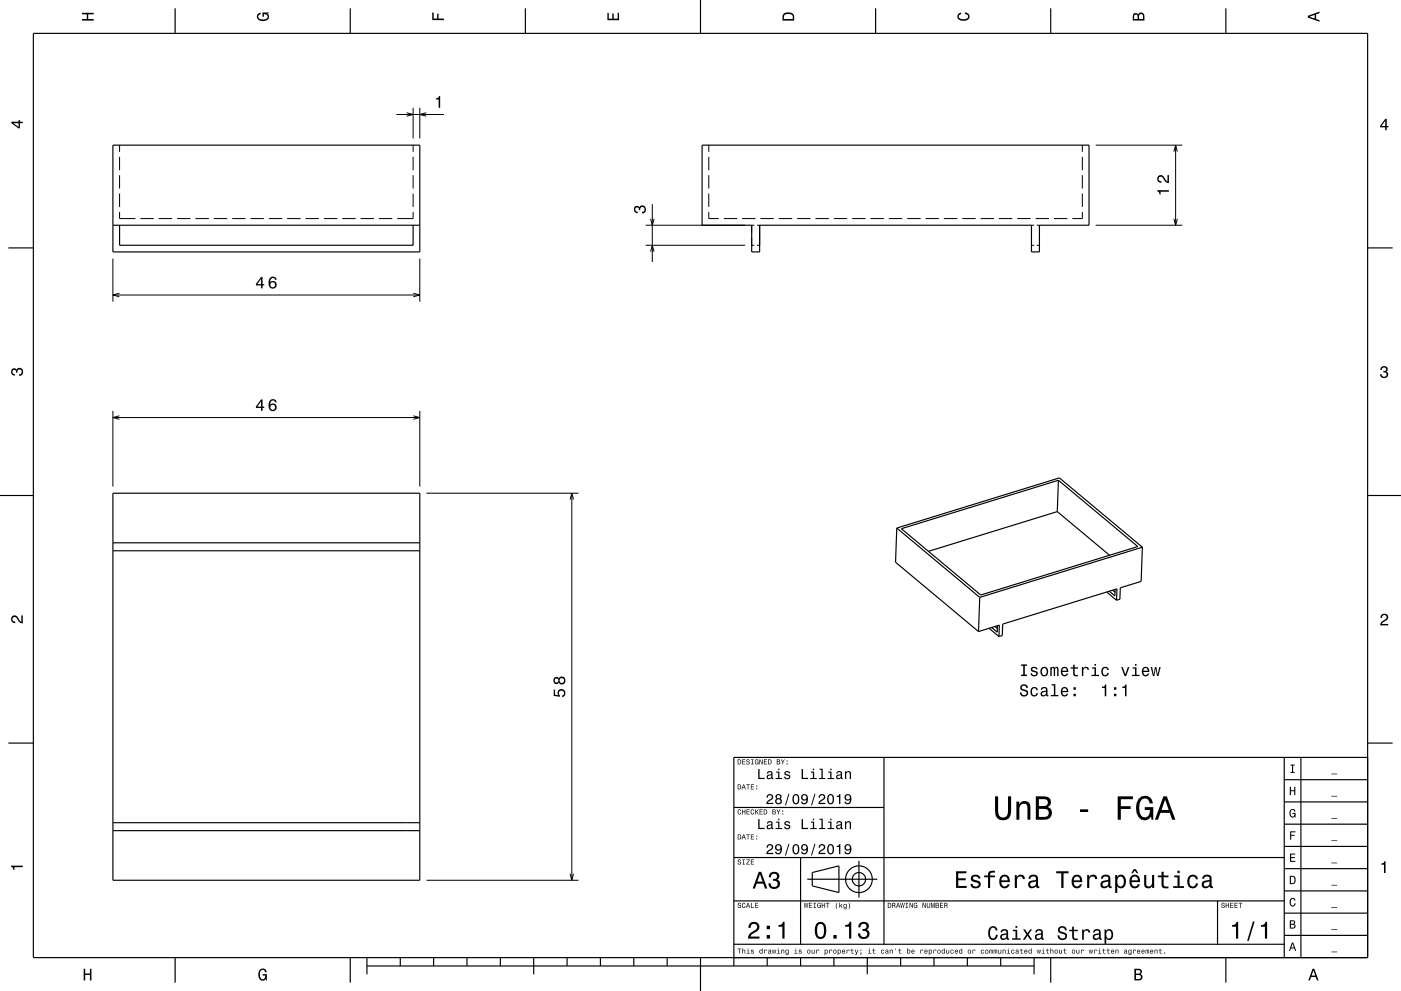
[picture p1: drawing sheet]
<svg xmlns="http://www.w3.org/2000/svg" width="420mm" height="297mm" viewBox="0 0 420 297" stroke-linecap="round" stroke-linejoin="round" font-family="sans-serif">
<g fill="none" stroke="#000" stroke-width=".3">
<path d="M118.9 34.3h14.2M121.9 33.8l1.9 .5-1.9 .5M123.8 32.3v9.2M125.8 32.3v9.2M127.8 33.8l-2 .5 2 .5M35.8 43.5v2M35.8 47v4M35.8 52.5v4M35.8 58v4M123.8 43.5v2M123.8 47v4M123.8 52.5v4"/>
<path d="M123.8 58v4M212.5 43.5v2M212.5 47v4M212.5 52.5v4M212.5 58v4M324.5 43.5v2M324.5 47v4M324.5 52.5v4M324.5 58v4M328.5 43.5h25.9M351.9 45.4l.5-1.9 .6 1.9M352.4 43.5v24"/>
<path d="M33.8 77.5v12.9M35.8 63.5v2h4.8M42.1 65.5h4M47.6 65.5h4M53.1 65.5h4M58.6 65.5h4M64.1 65.5h4M69.6 65.5h4M75.1 65.5h4M80.6 65.5h4M86.1 65.5h4M91.6 65.5h4"/>
<path d="M97.1 65.5h4M102.6 65.5h4M108.1 65.5h4M113.6 65.5h4M123.8 63.5v2h-4.7M125.8 77.5v12.9M193.6 67.5h29.7M193.6 73.5h29.7M195 75.4l.6-1.9 .5 1.9M195 65.6l.6 1.9 .5-1.9M195.6 61.2v17.3M212.5 63.5v2h3"/>
<path d="M217 65.5h4M222.5 65.5h4M225.3 71.3v2.2h.8M226.1 67.5h-.8v2.3M226.9 67.5h.8M226.9 73.5h.8M228 65.5h4M233.5 65.5h4M239 65.5h4M244.5 65.5h4M250 65.5h4M255.5 65.5h4"/>
<path d="M261 65.5h4M266.5 65.5h4M272 65.5h4M277.5 65.5h4M283 65.5h4M288.5 65.5h4M294 65.5h4M299.5 65.5h4M305 65.5h4M309.2 67.5h.8M309.2 73.5h.8M310.5 65.5h4"/>
<path d="M310.8 67.5h.8M310.8 73.5h.8M316 65.5h4M324.5 63.5v2h-3M328.5 67.5h25.9M351.9 65.6l.5 1.9 .6-1.9M33.8 88.4h92M35.8 87.9l-2 .5 2 .5M123.9 87.9l1.9 .5-1.9 .5M33.8 123.1v22.7M33.8 125.1h92M35.8 124.6l-2 .5 2 .6"/>
<path d="M123.9 124.6l1.9 .5-1.9 .6M125.8 123.1v22.7M127.9 147.8h45.5M170.9 149.7l.5-1.9 .5 1.9M171.4 147.8v116M127.9 263.8h45.5M170.9 261.9l.5 1.9 .5-1.9"/>
</g>
<g fill="none" stroke="#000" stroke-width=".35">
<path d="M10 10h400v277h-400zM52.5 2.5v7.5M105 2.5v7.5M157.5 2.5v7.5M210 0v10M262.5 2.5v7.5M315 2.5v7.5M367.5 2.5v7.5M33.8 43.5h92v32h-92zM210.5 43.5h116v24h-14.9v8h-2.4v-8h-81.5v8h-2.4v-8h-14.8zM2.5 74.3h7.5M33.8 67.5h92"/>
<path d="M35.8 67.5v6h88v-6M410 74.3h7.5M0 148.5h10M33.8 147.8h92v116h-92zM268.8 158.3l48.8-15.1 24.9 20.8M268.8 158.3l24.9 20.7M268.8 158.3l-.3 10.2 24.8 20.8M270.2 158.5l47.1-14.6 23.8 19.9-47.1 14.5zM317 153.3l-38.7 11.9M317 153.3l15.6 13.1M317.3 143.9l-.3 9.4M410 148.5h10"/>
<path d="M33.8 165.1h92M33.8 162.7h92M293.7 179l-.4 10.3M331.8 177.4l2.9 2.5M333.5 176.9l.8 .6M334.3 176.6l-.1 2-1.7-1.4M334.7 179.9l.2-3.4-34.3 10.5-.1 3.5-1 .3M342.5 164l-.4 10.2-6.2 2-.2 3.4-1 .3M342.5 164l-48.8 15M293.3 189.3l6.3-2-.1 3.5M296.5 188.3l3 2.5M298.3 187.8l.7 .5"/>
<path d="M299 187.5v2l-1.7-1.4M2.5 222.7h7.5M265 227v56M385 233.7h25M385 227v60M390 227v60M410 222.7h7.5M410 227h-190v62.5M33.8 248.9h92M33.8 246.6h92M220 257h165M220 242h45"/>
<path d="M240 257v26M257.5 258v11M385 253.7h25M385 247h25M385 240.3h25M220 270h165M242 263.5h21M243.5 261.5l8-2v8l-8-2zM365 270v13M385 273.7h25M385 267h25M385 260.3h25"/>
<path d="M52.5 287v7.5M105 287v7.5M110 289.5h200M110 287v5M120 287v2.5M130 287v2.5M140 287v2.5M150 287v2.5M160 287v5M170 287v2.5M180 287v2.5M190 287v2.5"/>
<path d="M200 287v2.5M210 287v10M220 283h165M230 287v2.5M240 287v2.5M250 287v2.5M260 287v5M270 287v2.5M280 287v2.5M290 287v2.5M300 287v2.5M310 287v5"/>
<path d="M315 287v7.5M367.5 287v7.5M385 280.3h25"/>
<circle cx="257.5" cy="263.5" r="2"/>
<circle cx="257.5" cy="263.5" r="4"/>
</g>
<g fill="#000">
<path d="M24.6 3.8h3.5v.5h-1.7v1.4h1.7v.5h-3.5v-.5h1.4v-1.4h-1.4z" fill-rule="evenodd"/>
<path d="M77.3 4.2l.8-.4v.5l-.3 .1a.68 .68 0 0 0-.4 .6 .68 .68 0 0 0 .4 .6 1.68 1.68 0 0 0 2.4-.6 .93 .93 0 0 0-1.1-.8v.8h-.4v-1.3h1.9v.3l-.5 .1 .4 .4a1.19 1.19 0 0 1-.9 1.7 1.9 1.9 0 0 1-2.6-1.3z" fill-rule="evenodd"/>
<path d="M129.6 3.8h.4v1.8h1.1v-1.5h.4v1.5h1.6v.4h-3.5z" fill-rule="evenodd"/>
<path d="M182.1 3.9h.4v1.7h1.1v-1.6h.4v1.6h1.2v-1.8h.4v2.3h-3.5z" fill-rule="evenodd"/>
<path d="M235 4a2.21 2.21 0 0 0-.4 2.2h3.5v-1.2a1.92 1.92 0 0 0-3.1-1zM235.3 4.4l.4-.2a1.45 1.45 0 0 1 2 .8v.7h-2.7l.1-1z" fill-rule="evenodd"/>
<path d="M287.3 4.2l.8-.4v.4l-.3 .1a.66 .66 0 0 0-.4 .6 .66 .66 0 0 0 .4 .6 1.69 1.69 0 0 0 2.5-.5 .9 .9 0 0 0-1-.8v-.5a1.24 1.24 0 0 1 1.4 1.1 1.24 1.24 0 0 1-1.1 1.4 1.93 1.93 0 0 1-2.6-1.2z" fill-rule="evenodd"/>
<path d="M339.8 4.2l-.2 2h3.5v-1.4a.98 .98 0 0 0-.7-1 .98 .98 0 0 0-1.2 .6 .84 .84 0 0 0-1.4-.2zM340.1 4.5l.4-.1 .4 .1 .1 1.2h-1zM341.6 4.4l.4-.2a.58 .58 0 0 1 .7 .7v.8h-1.2z" fill-rule="evenodd"/>
<path d="M392.1 4.7v.6l3.5 1.2v-.4l-1-.4v-1.4l1-.4v-.4zM392.6 5l1.5-.5v1z" fill-rule="evenodd"/>
<path d="M3.4 36.5v.4l2.1 1.6h.5v-1.6h.8v-.4h-.8v-.5h-.4v.5zM4 36.9h1.6v1.1z" fill-rule="evenodd"/>
<path d="M130.7 29.5a.77 .77 0 0 0 .9-.7h.4v3.5h-.5v-2.5h-.8z" fill-rule="evenodd"/>
<path d="M415.3 35.6l-1.6 2.1v.5h1.6v.8h.4v-.8h.5v-.4h-.5v-2.2zM415.3 36.2v1.6h-1.1z" fill-rule="evenodd"/>
<path d="M346.9 57v.3a.77 .77 0 0 1 .7 1h.3v-.8h2.5v-.5zM347.2 52.8a1.2 1.2 0 0 0-.2 1.3 1.2 1.2 0 0 0 1.2 .7v-.5a.71 .71 0 0 1-.9-.5 .71 .71 0 0 1 .5-.8 .71 .71 0 0 1 .9 .5l.2 .3a1.63 1.63 0 0 0 1.5 1.1v-2.4h-.4v1.9l-.4-.3-.8-1.2a1.1 1.1 0 0 0-1.6-.1z" fill-rule="evenodd"/>
<path d="M190.3 62a.86 .86 0 0 1 1.4 .1 1.12 1.12 0 0 1 1.5-.4 1.12 1.12 0 0 1 .4 1.6l-.6 .6-.5 .1v-.5a.72 .72 0 0 0 .8-.6 .72 .72 0 0 0-.8-.8 .72 .72 0 0 0-.6 .9h-.4a.62 .62 0 0 0-.4-.8 .62 .62 0 0 0-.8 .5 .62 .62 0 0 0 .6 .7l.3 .1v.4a1.17 1.17 0 0 1-1.1-.7 1.17 1.17 0 0 1 .2-1.2z" fill-rule="evenodd"/>
<path d="M78.3 83l-1.6 2.1v.4h1.6v.9h.4v-.9h.5v-.4h-.5v-2.1zM78.3 83.6v1.5h-1.2zM81 83.2a2.4 2.4 0 0 0 .2 3.2 1.16 1.16 0 0 0 1.5-.3 1.16 1.16 0 0 0-.1-1.6 1.16 1.16 0 0 0-1.6 .1 1.02 1.02 0 0 1 .8-1.3l.5 .1 .2 .5h.4a1.12 1.12 0 0 0-.7-1 1.12 1.12 0 0 0-1.2 .3zM81 85.4a.75 .75 0 0 1 1.5 0 .75 .75 0 0 1-1.5 0z" fill-rule="evenodd"/>
<path d="M3.6 110.6a.86 .86 0 0 1 1.4 .2 1.12 1.12 0 0 1 1.5-.4 1.12 1.12 0 0 1 .3 1.6l-.5 .6-.6 .1v-.5a.72 .72 0 0 0 .9-.6 .72 .72 0 0 0-.8-.8 .72 .72 0 0 0-.6 .9h-.4a.62 .62 0 0 0-.4-.8 .62 .62 0 0 0-.8 .5 .62 .62 0 0 0 .5 .7h.4l-.1 .5a1.17 1.17 0 0 1-1-.7 1.17 1.17 0 0 1 .2-1.3z" fill-rule="evenodd"/>
<path d="M414.1 110a1.01 1.01 0 0 1 1.5-.2 1.01 1.01 0 0 1 0 1.6 1.12 1.12 0 0 1 .4 1.5 1.12 1.12 0 0 1-1.6 .3l-.6-.5-.1-.6h.5a.72 .72 0 0 0 .7 .9 .72 .72 0 0 0 .7-.8 .72 .72 0 0 0-.9-.6v-.4a.62 .62 0 0 0 .8-.4 .62 .62 0 0 0-.5-.8 .62 .62 0 0 0-.7 .5v.4h-.5z" fill-rule="evenodd"/>
<path d="M78.3 119.7l-1.6 2.1v.5h1.6v.8h.4v-.8h.5v-.4h-.5v-2.2zM78.3 120.3v1.6h-1.2zM81 119.9a2.4 2.4 0 0 0 .2 3.2 1.16 1.16 0 0 0 1.5-.3 1.16 1.16 0 0 0-.1-1.5 1.16 1.16 0 0 0-1.6 0 1.02 1.02 0 0 1 .8-1.3l.5 .2 .2 .4h.4a1.12 1.12 0 0 0-.7-.9 1.12 1.12 0 0 0-1.2 .2zM81 122.1a.75 .75 0 0 1 1.5 0 .75 .75 0 0 1-1.5 0z" fill-rule="evenodd"/>
<path d="M3.6 184.7a1.22 1.22 0 0 1 2 .8l.8 .8v-1.9h.4v2.4a2.76 2.76 0 0 1-2-1.8 .69 .69 0 0 0-1.1 .5 .69 .69 0 0 0 .9 .8v.4a1.19 1.19 0 0 1-1.2-.6 1.19 1.19 0 0 1 .2-1.4z" fill-rule="evenodd"/>
<path d="M414.2 184.2a1.18 1.18 0 0 1 1.9 .3 1.18 1.18 0 0 1-1 1.7l-.8 .8h1.9v.4h-2.4a2.76 2.76 0 0 1 1.8-2 .69 .69 0 0 0-.5-1.1 .69 .69 0 0 0-.8 .9h-.4z" fill-rule="evenodd"/>
<path d="M166 206.7v1.9l1.9 .2v-.4a.8 .8 0 0 1-.3-1.2 .8 .8 0 0 1 1.3 .1 .8 .8 0 0 1-.4 1.2v.4a1.21 1.21 0 0 0 1.1-1.5 1.21 1.21 0 0 0-1.7-.8 1.21 1.21 0 0 0-.5 1.8l-1-.2v-1.5zM166.2 203.2a1 1 0 0 0-.2 1.4 1 1 0 0 0 1.5 0 1.09 1.09 0 0 0 1.7 .2 1.09 1.09 0 0 0 0-1.7 1.09 1.09 0 0 0-1.7 .2l-.7-.4zM167.7 204a.75 .75 0 0 1 1.5 0 .75 .75 0 0 1-1.5 0zM166.3 204a.6 .6 0 0 1 1.2 0 .6 .6 0 0 1-1.2 0z" fill-rule="evenodd"/>
<path d="M306.1 205.4a1.09 1.09 0 0 0-.1 1.3 1.09 1.09 0 0 0 1.2 .5 .64 .64 0 0 1 .5 .9 .64 .64 0 0 1-1 .2l-.5-.8h-.5a1.21 1.21 0 0 0 1.5 1.3 1.21 1.21 0 0 0 .8-1.8l-.8-.3a.72 .72 0 0 1-.9-.7 .7 .7 0 0 1 .8-.5 .7 .7 0 0 1 .6 .7h.5a1.19 1.19 0 0 0-.8-1.1 1.19 1.19 0 0 0-1.3 .3zM309.2 206.2a1.45 1.45 0 0 0-.2 1.7 1.45 1.45 0 0 0 1.5 .8l.6-.6v-.4h-.4l-.4 .6a1.01 1.01 0 0 1-.9-1 1.01 1.01 0 0 1 .9-1l.4 .6h.4a1.09 1.09 0 0 0-.7-1 1.09 1.09 0 0 0-1.2 .3zM312.3 206.1l-.3 .6h.4a.55 .55 0 0 1 .7-.5 .55 .55 0 0 1 .4 .8h-.2a.91 .91 0 0 0-1.3 .6 .91 .91 0 0 0 .7 1.1l.9-.4 .1 .3 .6 .1v-.4h-.3v-1.6a1.02 1.02 0 0 0-.7-.8 1.02 1.02 0 0 0-1 .2zM312.5 207.6l1.1-.3a.77 .77 0 0 1-.2 .9 .77 .77 0 0 1-.9 .1zM315.2 205v.4h.7v2.9h-.9v.4h2.3v-.4h-.9v-3.3zM318.3 206.2a1.46 1.46 0 0 0-.2 1.7 1.46 1.46 0 0 0 1.4 .8l.7-.8h-.4l-.6 .5a.76 .76 0 0 1-.7-1h1.8a1.17 1.17 0 0 0-.5-1.3 1.17 1.17 0 0 0-1.5 .1zM318.7 206.5l.2-.2a.66 .66 0 0 1 .7 .1 .66 .66 0 0 1 .2 .7h-1.3zM321.8 207.9v.8h.7v-.8zM321.8 206v.7h.7v-.7z" fill-rule="evenodd"/>
<path d="M306.1 199.1v.4h.7v2.7h-.7v.4h1.8v-.4h-.7v-2.7h.7v-.4zM309.3 200l-.2 .3a.96 .96 0 0 0 1.2 1.2l.3 .1a.6 .6 0 0 1-.5 .8 .6 .6 0 0 1-.7-.6h-.4a1.03 1.03 0 0 0 1.2 .9 1.03 1.03 0 0 0 .7-1.4l-1.3-.5a.54 .54 0 0 1 .4-.7 .54 .54 0 0 1 .6 .5h.4a1.09 1.09 0 0 0-1.7-.6zM312.2 200.2a1.45 1.45 0 0 0-.2 1.7 1.45 1.45 0 0 0 1.6 .7 1.45 1.45 0 0 0 .6-1.8 1.45 1.45 0 0 0-1.6-.9zM312.5 200.5a.67 .67 0 0 1 .7-.3 .67 .67 0 0 1 .5 .6 .93 .93 0 0 1 0 1.1 .93 .93 0 0 1-.9 .4 1.37 1.37 0 0 1-.3-1.8zM314.9 199.9v2.7h.4v-1.8l.2-.6h.3l.1 .3v2.1h.4v-2.1l.4-.3 .2 .5v1.9h.4v-1.9a.69 .69 0 0 0-.5-.9l-.5 .4-.5-.4-.5 .4v-.3zM318.3 200.2a1.46 1.46 0 0 0-.2 1.6 1.46 1.46 0 0 0 1.4 .8l.7-.8h-.4l-.6 .5a.76 .76 0 0 1-.7-.9h1.8a1.17 1.17 0 0 0-.5-1.4 1.17 1.17 0 0 0-1.5 .2zM318.7 200.4l.2-.1a.67 .67 0 0 1 .7 .1 .67 .67 0 0 1 .2 .6h-1.3zM321.7 199.2v.8h-.7v.4h.7l.1 1.8a1.05 1.05 0 0 0 1.4 .5v-.4a.68 .68 0 0 1-1-.3v-1.6h1v-.4h-1v-.8zM324.3 199.9v2.7h.5v-1.5a.66 .66 0 0 1 .3-.8 .66 .66 0 0 1 .9 .2v.3h.4a.89 .89 0 0 0-.6-1 .89 .89 0 0 0-1.1 .6v-.5zM327.4 200v.4h.7v1.8h-.9v.4h2.3v-.4h-.9v-2.2zM328.1 199v.5h.5v-.5zM330.5 200.2a1.45 1.45 0 0 0-.3 1.7 1.45 1.45 0 0 0 1.5 .7l.6-.5 .1-.4h-.4l-.4 .6a1.01 1.01 0 0 1-1-1 1.01 1.01 0 0 1 1-1l.4 .5h.4a1.09 1.09 0 0 0-.8-1 1.09 1.09 0 0 0-1.1 .4zM336.1 199.9l1 2.7h.5l1-2.7h-.5l-.7 2.2-.8-2.2zM339.6 200v.4h.7v1.8h-1v.4h2.3v-.4h-.9v-2.2zM340.2 199v.5h.5v-.5zM342.6 200.2a1.45 1.45 0 0 0-.2 1.6 1.45 1.45 0 0 0 1.4 .8l.7-.8h-.4l-.6 .5a.76 .76 0 0 1-.7-.9h1.7a1.17 1.17 0 0 0-.4-1.4 1.17 1.17 0 0 0-1.5 .2zM343 200.4l.2-.1a.67 .67 0 0 1 .7 .1 .67 .67 0 0 1 .2 .6h-1.3zM345 199.9l.6 2.7h.5l.4-2.3 .4 2.3h.4l.7-2.7h-.5l-.4 2.3-.4-2.3h-.5l-.4 2.3-.4-2.3z" fill-rule="evenodd"/>
<path d="M330.4 205.8v.4h.8v2.5h.4v-3.6h-.3a.77 .77 0 0 1-.9 .7zM334 207.9v.8h.7v-.8zM334 206v.7h.7v-.7zM336.4 205.8v.4h.9v2.5h.4v-3.6h-.3a.77 .77 0 0 1-1 .7z" fill-rule="evenodd"/>
<path d="M221.1 227.6v1.5h.5a.77 .77 0 0 0 .6-.8 .77 .77 0 0 0-.6-.7zM221.4 227.8a.58 .58 0 0 1 .6 .5 .58 .58 0 0 1-.6 .6zM222.5 227.6v1.5h.9v-.2h-.7v-.5h.7v-.2h-.7v-.4h.7v-.2zM223.9 227.7a.6 .6 0 0 0 0 .6 .6 .6 0 0 0 .7 .3 .33 .33 0 0 1-.3 .4 .33 .33 0 0 1-.4-.4h-.2a.54 .54 0 0 0 .6 .6 .54 .54 0 0 0 .5-.7 .54 .54 0 0 0-.8-.4 .28 .28 0 0 1 .2-.4 .28 .28 0 0 1 .4 .3h.2l-.1-.2-.2-.2zM225.2 227.6v.2h.3v1.1h-.3v.2h.7v-.2h-.2v-1.1h.2v-.2zM226.4 227.8a.72 .72 0 0 0-.2 .9 .72 .72 0 0 0 1 .3l.2 .1v-.8h-.5v.2h.3l-.2 .4a.52 .52 0 0 1-.6-.6 .52 .52 0 0 1 .7-.4l.3 .1-.3-.4zM227.7 227.6v1.5h.1v-1.2l.6 1.2h.2v-1.5h-.1v1.2l-.6-1.2zM229 227.6v1.5h1v-.2h-.8v-.5h.7v-.2h-.7v-.4h.7v-.2zM230.3 227.6v1.5h.5a.77 .77 0 0 0 .6-.8 .77 .77 0 0 0-.6-.7zM230.5 227.8a.58 .58 0 0 1 .6 .5 .58 .58 0 0 1-.6 .6zM232.9 227.6v1.5h.5a.42 .42 0 0 0 .5-.3 .42 .42 0 0 0-.3-.5l.2-.2-.1-.4zM233.1 227.8h.3a.23 .23 0 0 1 .2 .2 .23 .23 0 0 1-.2 .2h-.3zM233.1 228.4h.3a.26 .26 0 0 1 .3 .2 .26 .26 0 0 1-.3 .3h-.3zM234.1 227.6l.5 .9v.6h.2v-.6l.5-.9h-.3l-.3 .7-.4-.7zM235.8 228.8v.3h.3v-.3zM235.8 227.9v.3h.3v-.3z" fill-rule="evenodd"/>
<path d="M221.1 235.1v1.5h.5a.77 .77 0 0 0 .6-.8 .77 .77 0 0 0-.6-.7zM221.4 235.3a.58 .58 0 0 1 .6 .5 .58 .58 0 0 1-.6 .6zM222.8 235.1l-.5 1.5h.2l.2-.5h.5l.2 .5h.2l-.5-1.5zM223 235.3l.2 .7h-.5zM223.7 235.1v.2h.5v1.3h.2v-1.3h.4v-.2zM225.1 235.1v1.5h1v-.2h-.8v-.5h.7v-.2h-.7v-.4h.7v-.2zM226.7 236.3v.3h.3v-.3zM226.7 235.4v.3h.3v-.3z" fill-rule="evenodd"/>
<path d="M227.3 230.5v3h1.9v-.4h-1.5v-2.6zM230.1 231.3l-.2 .5h.4a.47 .47 0 0 1 .5-.4 .47 .47 0 0 1 .4 .6l-.2 .1a.78 .78 0 0 0-1.1 .4 .78 .78 0 0 0 .6 1l.8-.3 .1 .2 .4 .1-.2-.5v-1.2a.87 .87 0 0 0-.6-.7 .87 .87 0 0 0-.9 .2zM230.3 232.6l.9-.3v.4a.51 .51 0 0 1-.5 .5 .51 .51 0 0 1-.5-.5zM232.7 231.2v.4h.6v1.6h-.8v.3h1.9v-.3h-.7v-2zM233.3 230.4v.4h.4v-.4zM235.3 231.3l-.2 .5 .2 .4 1.2 .4a.52 .52 0 0 1-.5 .7 .52 .52 0 0 1-.6-.5h-.3a.88 .88 0 0 0 1.1 .8 .88 .88 0 0 0 .5-1.3l-1.1-.4a.46 .46 0 0 1 .3-.6 .46 .46 0 0 1 .6 .5h.4a.93 .93 0 0 0-1.6-.5zM240.3 230.5v3h1.9v-.4h-1.5v-2.6zM243.1 231.2v.4h.6v1.6h-.8v.3h2v-.3h-.8v-2zM243.7 230.4v.4h.4v-.4zM245.7 230.4v.3h.6v2.5h-.8v.3h1.9v-.3h-.8v-2.8zM248.3 231.2v.4h.6v1.6h-.8v.3h2v-.3h-.8v-2zM248.9 230.4v.4h.4v-.4zM251 231.3l-.3 .5h.4a.47 .47 0 0 1 .6-.4 .47 .47 0 0 1 .3 .6l-.2 .1a.78 .78 0 0 0-1.1 .4 .78 .78 0 0 0 .6 1l.8-.3 .1 .2 .5 .1v-.3h-.2l-.1-1.4a.87 .87 0 0 0-1.4-.5zM251.1 232.6l.9-.3v.4a.51 .51 0 0 1-.4 .5 .51 .51 0 0 1-.6-.5zM253.3 231.2v2.3h.4v-1.7l.6-.4 .4 .4v1.7h.4v-1.5a.76 .76 0 0 0-.5-.9 .76 .76 0 0 0-.9 .4v-.3z" fill-rule="evenodd"/>
<path d="M386.7 235.8h.3v1h1v-1h.3v2.5h-.3v-1.2h-1v1.2h-.3z" fill-rule="evenodd"/>
<path d="M386.9 229.1h1.2v.3h-.4v1.9h.4v.3h-1.2v-.3h.4v-1.9h-.4z" fill-rule="evenodd"/>
<path d="M399.1 238.5h1.8v.2h-1.8z" fill-rule="evenodd"/>
<path d="M399.1 231.9h1.8v.2h-1.8z" fill-rule="evenodd"/>
<path d="M3.3 259.4h3.5v.5h-2.5v.8h-.3a.77 .77 0 0 0-.7-.9z" fill-rule="evenodd"/>
<path d="M221.3 257.7a.6 .6 0 0 0 0 .6 .6 .6 0 0 0 .7 .3 .33 .33 0 0 1-.3 .4 .33 .33 0 0 1-.4-.4h-.2a.54 .54 0 0 0 .6 .6 .54 .54 0 0 0 .5-.7 .54 .54 0 0 0-.8-.4 .28 .28 0 0 1 .2-.4 .28 .28 0 0 1 .4 .3h.1v-.2l-.2-.2zM222.6 257.6v.2h.3v1.1h-.3v.2h.7v-.2h-.2v-1.1h.2v-.2zM223.8 257.6v.2h.8l-.9 1.3h1.1v-.2h-.8l.8-1.3zM225.1 257.6v1.5h1v-.2h-.8v-.5h.7v-.2h-.7v-.4h.7v-.2z" fill-rule="evenodd"/>
<path d="M221.1 250.1v1.5h.5a.77 .77 0 0 0 .6-.8 .77 .77 0 0 0-.6-.7zM221.4 250.3a.58 .58 0 0 1 .6 .5 .58 .58 0 0 1-.6 .6zM222.8 250.1l-.5 1.5h.2l.2-.5h.5l.2 .5h.2l-.5-1.5zM223 250.3l.2 .7h-.5zM223.7 250.1v.2h.5v1.3h.2v-1.3h.4v-.2zM225.1 250.1v1.5h1v-.2h-.8v-.5h.7v-.2h-.7v-.4h.7v-.2zM226.7 251.3v.3h.3v-.3zM226.7 250.4v.3h.3v-.3z" fill-rule="evenodd"/>
<path d="M221.3 242.7a.72 .72 0 0 0-.2 1 .72 .72 0 0 0 .9 .3l.2-.5-.4 .4a.56 .56 0 0 1-.5-.6 .56 .56 0 0 1 .6-.5l.3 .2-.3-.4zM222.5 242.6v1.5h.2v-.7h.6v.7h.1v-1.5h-.1v.6h-.6v-.6zM223.8 242.6v1.5h1v-.2h-.8v-.5h.7v-.2h-.7v-.4h.7v-.2zM225.2 242.7a.72 .72 0 0 0-.2 1 .72 .72 0 0 0 .9 .3l.2-.5-.4 .4a.56 .56 0 0 1-.5-.6 .56 .56 0 0 1 .6-.5l.3 .2-.3-.4zM226.4 242.6v1.5h.2l.2-.7 .5 .7h.2l-.6-.9 .6-.6h-.3l-.6 .7v-.7zM227.7 242.6v1.5h1v-.2h-.8v-.5h.7v-.2h-.7v-.4h.7v-.2zM229 242.6v1.5h.5a.77 .77 0 0 0 .6-.8 .77 .77 0 0 0-.6-.7zM229.2 242.8a.58 .58 0 0 1 .6 .5 .58 .58 0 0 1-.6 .6zM231.6 242.6v1.5h.5a.42 .42 0 0 0 .5-.3 .42 .42 0 0 0-.3-.5l.2-.2-.1-.4zM231.8 242.8h.3a.23 .23 0 0 1 .2 .2 .23 .23 0 0 1-.2 .2h-.3zM231.8 243.4h.3a.26 .26 0 0 1 .3 .2 .26 .26 0 0 1-.3 .3h-.3zM232.8 242.6l.5 .9v.6h.2v-.6l.5-.9h-.3l-.3 .7-.4-.7zM234.5 243.8v.3h.3v-.3zM234.5 242.9v.3h.3v-.3z" fill-rule="evenodd"/>
<path d="M227.3 245.5v3h1.9v-.4h-1.5v-2.6zM230.1 246.3l-.2 .5h.4a.47 .47 0 0 1 .5-.4 .47 .47 0 0 1 .4 .6l-.2 .1a.78 .78 0 0 0-1.1 .4 .78 .78 0 0 0 .6 1l.8-.3 .1 .2 .4 .1-.2-.5v-1.2a.87 .87 0 0 0-.6-.7 .87 .87 0 0 0-.9 .2zM230.3 247.6l.9-.3v.4a.51 .51 0 0 1-.5 .5 .51 .51 0 0 1-.5-.5zM232.7 246.2v.4h.6v1.6h-.8v.3h1.9v-.3h-.7v-2zM233.3 245.4v.4h.4v-.4zM235.3 246.3l-.2 .5 .2 .4 1.2 .4a.52 .52 0 0 1-.5 .7 .52 .52 0 0 1-.6-.5h-.3a.88 .88 0 0 0 1.1 .8 .88 .88 0 0 0 .5-1.3l-1.1-.4a.46 .46 0 0 1 .3-.6 .46 .46 0 0 1 .6 .5h.4a.93 .93 0 0 0-1.6-.5zM240.3 245.5v3h1.9v-.4h-1.5v-2.6zM243.1 246.2v.4h.6v1.6h-.8v.3h2v-.3h-.8v-2zM243.7 245.4v.4h.4v-.4zM245.7 245.4v.3h.6v2.5h-.8v.3h1.9v-.3h-.8v-2.8zM248.3 246.2v.4h.6v1.6h-.8v.3h2v-.3h-.8v-2zM248.9 245.4v.4h.4v-.4zM251 246.3l-.3 .5h.4a.47 .47 0 0 1 .6-.4 .47 .47 0 0 1 .3 .6l-.2 .1a.78 .78 0 0 0-1.1 .4 .78 .78 0 0 0 .6 1l.8-.3 .1 .2 .5 .1v-.3h-.2l-.1-1.4a.87 .87 0 0 0-1.4-.5zM251.1 247.6l.9-.3v.4a.51 .51 0 0 1-.4 .5 .51 .51 0 0 1-.6-.5zM253.3 246.2v2.3h.4v-1.7l.6-.4 .4 .4v1.7h.4v-1.5a.76 .76 0 0 0-.5-.9 .76 .76 0 0 0-.9 .4v-.3z" fill-rule="evenodd"/>
<path d="M230.1 253.2l-.3 .8h.4a.6 .6 0 0 1 .4-.7 .6 .6 0 0 1 .8 .5 .6 .6 0 0 1-.5 .7l-.2 .1a1.4 1.4 0 0 0-1 1.4h2.1v-.4h-1.6l.7-.7a1 1 0 0 0 .8-1.4 1 1 0 0 0-1.6-.3zM232.6 253.2a.98 .98 0 0 0 0 1.5 .98 .98 0 0 0 1.4-.1 .87 .87 0 0 1-.7 1.1l-.4-.1-.1-.4h-.4a1.06 1.06 0 0 0 1.2 .8 1.06 1.06 0 0 0 .8-1.2 1.21 1.21 0 0 0-.3-1.5 1.21 1.21 0 0 0-1.5-.1zM232.7 253.9a.65 .65 0 0 1 1.3 0 .65 .65 0 0 1-1.3 0zM236.4 252.9l-1.1 3.5h.3l1.1-3.5zM237.8 253.4a1.74 1.74 0 0 0 .8 2.7 1.75 1.75 0 0 0 .8-2.7 .96 .96 0 0 0-1.6 0zM238.3 253.4l.3-.1a1.47 1.47 0 0 1 0 2.4l-.5-.3-.1-.4v-1zM240.4 253.2a.98 .98 0 0 0 0 1.5 .98 .98 0 0 0 1.4-.1 .87 .87 0 0 1-.7 1.1l-.4-.1-.1-.4h-.4a1.05 1.05 0 0 0 1.2 .8 1.05 1.05 0 0 0 .8-1.2 1.21 1.21 0 0 0-.3-1.5 1.21 1.21 0 0 0-1.5-.1zM240.6 253.9a.64 .64 0 0 1 1.2 0 .64 .64 0 0 1-1.2 0zM244.2 252.9l-1.1 3.5h.3l1.1-3.5zM245.7 253.2l-.3 .8h.4a.6 .6 0 0 1 .5-.7 .6 .6 0 0 1 .7 .5 .6 .6 0 0 1-.4 .7l-.3 .1a1.4 1.4 0 0 0-1 1.4h2.1v-.4h-1.6l.7-.7a1 1 0 0 0 .8-1.4 1 1 0 0 0-1.6-.3zM248.2 253.4a1.73 1.73 0 0 0 .8 2.7 1.74 1.74 0 0 0 .8-2.7 .95 .95 0 0 0-1.6 0zM248.7 253.4l.3-.1a1.46 1.46 0 0 1 0 2.4l-.5-.3-.1-.4v-1zM250.8 253.5v.3h.7v2.2h.4v-3zM253.4 253.2a.98 .98 0 0 0 0 1.5 .98 .98 0 0 0 1.4-.1 .87 .87 0 0 1-.7 1.1l-.4-.1-.1-.4h-.4a1.05 1.05 0 0 0 1.2 .8 1.05 1.05 0 0 0 .8-1.2 1.21 1.21 0 0 0-.3-1.5 1.21 1.21 0 0 0-1.5-.1zM253.6 253.9a.64 .64 0 0 1 1.2 0 .64 .64 0 0 1-1.2 0z" fill-rule="evenodd"/>
<path d="M230.1 238.2l-.3 .8h.4a.6 .6 0 0 1 .4-.7 .6 .6 0 0 1 .8 .5 .6 .6 0 0 1-.5 .7l-.2 .1a1.4 1.4 0 0 0-1 1.4h2.1v-.4h-1.6l.7-.7a1 1 0 0 0 .8-1.4 1 1 0 0 0-1.6-.3zM232.7 238.2l-.2 .7 .4 .5a.94 .94 0 0 0-.2 1.4 .94 .94 0 0 0 1.4 0 .94 .94 0 0 0-.2-1.4 .82 .82 0 0 0 .3-1.2 .82 .82 0 0 0-1.2-.2zM232.8 240.1a.61 .61 0 0 1 1.2 0 .61 .61 0 0 1-1.2 0zM232.9 238.8a.51 .51 0 0 1 1 0 .51 .51 0 0 1-1 0zM236.4 237.9l-1.1 3.5h.3l1.1-3.5zM237.8 238.4a1.74 1.74 0 0 0 .8 2.7 1.75 1.75 0 0 0 .8-2.7 .96 .96 0 0 0-1.6 0zM238.3 238.4l.3-.1a1.47 1.47 0 0 1 0 2.4l-.5-.3-.1-.4v-1zM240.4 238.2a.98 .98 0 0 0 0 1.5 .98 .98 0 0 0 1.4-.1 .88 .88 0 0 1-.7 1.1l-.4-.1-.1-.4h-.4a1.06 1.06 0 0 0 1.2 .8 1.06 1.06 0 0 0 .8-1.2 1.21 1.21 0 0 0-.3-1.5 1.21 1.21 0 0 0-1.5-.1zM240.6 238.9a.64 .64 0 0 1 1.2 0 .64 .64 0 0 1-1.2 0zM244.2 237.9l-1.1 3.5h.3l1.1-3.5zM245.7 238.2l-.3 .8h.4a.6 .6 0 0 1 .5-.7 .6 .6 0 0 1 .7 .5 .6 .6 0 0 1-.4 .7l-.3 .1a1.4 1.4 0 0 0-1 1.4h2.1v-.4h-1.6l.7-.7a1 1 0 0 0 .8-1.4 1 1 0 0 0-1.6-.3zM248.2 238.4a1.73 1.73 0 0 0 .8 2.7 1.74 1.74 0 0 0 .8-2.7 .95 .95 0 0 0-1.6 0zM248.7 238.4l.3-.1a1.46 1.46 0 0 1 0 2.4l-.5-.3-.1-.4v-1zM250.8 238.5v.3h.7v2.2h.4v-3zM253.4 238.2a.98 .98 0 0 0 0 1.5 .98 .98 0 0 0 1.4-.1 .87 .87 0 0 1-.7 1.1l-.4-.1-.1-.4h-.4a1.06 1.06 0 0 0 1.2 .8 1.06 1.06 0 0 0 .8-1.2 1.21 1.21 0 0 0-.3-1.5 1.21 1.21 0 0 0-1.5-.1zM253.6 238.9a.64 .64 0 0 1 1.2 0 .64 .64 0 0 1-1.2 0z" fill-rule="evenodd"/>
<path d="M298.3 238.7v4.3a2.44 2.44 0 0 0 2.4 2.9 2.44 2.44 0 0 0 2.4-2.9v-4.3h-.9v4.4a1.54 1.54 0 0 1-1.5 1.9 1.54 1.54 0 0 1-1.5-1.9v-4.4zM304.7 240.2v5.5h.9v-3.2a1.27 1.27 0 0 1 .8-1.5 1.27 1.27 0 0 1 1.6 .7v4h.9v-3.6a1.77 1.77 0 0 0-1.2-2 1.77 1.77 0 0 0-2.2 1v-.9zM310.5 238.7v7h2.7a1.96 1.96 0 0 0 2.1-1.5 1.96 1.96 0 0 0-1.2-2.3 1.72 1.72 0 0 0 .9-2.1 1.72 1.72 0 0 0-2-1.1zM311.5 239.5h1.4a1.06 1.06 0 0 1 1.2 1.1 1.06 1.06 0 0 1-1.3 1h-1.3zM311.5 242.4h1.5a1.22 1.22 0 0 1 1.4 1.2 1.22 1.22 0 0 1-1.4 1.2h-1.5zM323.8 242.6v.8h2.4v-.8zM335.1 238.7v7h.9v-3.2h3v-.9h-3v-2.1h3.6v-.8zM341.3 239.5a4.9 4.9 0 0 0 .8 6.1 2.22 2.22 0 0 0 3-.9l.1 1h.5v-3.8h-2.5v.8h1.6a1.72 1.72 0 0 1-2.3 2.1 4.1 4.1 0 0 1 0-5.3 1.42 1.42 0 0 1 2.1 1.3h1a2.39 2.39 0 0 0-1.7-2.3 2.39 2.39 0 0 0-2.6 1zM348.8 238.7l-2.6 7h1l.7-2.1h2.8l.7 2.1h1l-2.6-7zM349.3 239.7l1.1 3h-2.2z" fill-rule="evenodd"/>
<path d="M386.7 255.8h1.6v.3h-1.2v.8h1.1v.3h-1.1v.8h1.2v.3h-1.6z" fill-rule="evenodd"/>
<path d="M386.8 249.1h1.6v.3h-1.3v.8h1v.3h-1v1.1h-.3z" fill-rule="evenodd"/>
<path d="M386.8 242.8a.85 .85 0 0 1 1-.4 .85 .85 0 0 1 .6 .8h-.4l-.3-.5a1.04 1.04 0 0 0-.9 1 1.04 1.04 0 0 0 .7 1l.4-.2 .2-.6h-.6v-.3h.9v1.4l-.2-.4-.5 .4a1.2 1.2 0 0 1-1.1-1.8z" fill-rule="evenodd"/>
<path d="M399.1 258.5h1.8v.2h-1.8z" fill-rule="evenodd"/>
<path d="M399.1 251.9h1.8v.2h-1.8z" fill-rule="evenodd"/>
<path d="M399.1 245.2h1.8v.2h-1.8z" fill-rule="evenodd"/>
<path d="M221.3 270.7a.6 .6 0 0 0 0 .6 .6 .6 0 0 0 .7 .3 .33 .33 0 0 1-.3 .4 .33 .33 0 0 1-.4-.4h-.2a.54 .54 0 0 0 .6 .6 .54 .54 0 0 0 .5-.7 .54 .54 0 0 0-.8-.4 .28 .28 0 0 1 .2-.4 .28 .28 0 0 1 .4 .3h.1v-.2l-.2-.2zM222.6 270.7a.72 .72 0 0 0-.2 1 .72 .72 0 0 0 .9 .3l.2-.5-.4 .4a.56 .56 0 0 1-.5-.6 .56 .56 0 0 1 .6-.5l.3 .2-.3-.4zM224.1 270.6l-.5 1.5h.2l.2-.5h.6l.1 .5h.2l-.5-1.5zM224.3 270.8l.2 .7h-.5zM225.1 270.6v1.5h1v-.2h-.8v-1.3zM226.4 270.6v1.5h1v-.2h-.8v-.5h.7v-.2h-.7v-.4h.7v-.2z" fill-rule="evenodd"/>
<path d="M227.5 261.3l-1.9 5h.7l.5-1.5h2l.6 1.5h.6l-1.8-5zM227.8 262l.8 2.2h-1.5zM230.9 261.7l-.4 1.2h.6a.88 .88 0 0 1 .5-1.1 .88 .88 0 0 1 1.1 .4 .88 .88 0 0 1-.3 1.2h-.7v.6a1.03 1.03 0 0 1 1.4 .6 1.03 1.03 0 0 1-.7 1.3 1.03 1.03 0 0 1-1.3-.7l-.1-.5h-.6a1.68 1.68 0 0 0 2.1 1.7 1.68 1.68 0 0 0 .9-2.6l-.4-.2a1.29 1.29 0 0 0 .5-1.6 1.29 1.29 0 0 0-1.5-.7z" fill-rule="evenodd"/>
<path d="M241 270.6l.2 1.5h.2l.2-1.3 .3 1.3h.2l.2-1.5h-.2l-.1 1.3-.3-1.3h-.1l-.3 1.3-.1-1.3zM242.5 270.6v1.5h.9v-.2h-.7v-.5h.7v-.2h-.7v-.4h.7v-.2zM243.9 270.6v.2h.3v1.1h-.3v.2h.7v-.2h-.2v-1.1h.2v-.2zM245.1 270.8a.72 .72 0 0 0-.2 .9 .72 .72 0 0 0 1 .3l.2 .1v-.8h-.6v.2h.4l-.2 .4a.56 .56 0 0 1-.5-.6 .56 .56 0 0 1 .6-.5l.3 .2-.3-.4zM246.4 270.6v1.5h.2v-.7h.6v.7h.2v-1.5h-.2v.6h-.6v-.6zM247.6 270.6v.2h.5v1.3h.2v-1.3h.4v-.2zM250.9 270.5a1.35 1.35 0 0 0 .2 2 1.83 1.83 0 0 1 0-2zM251.6 270.5v1.6h.2l.2-.6 .4 .6h.2l-.4-.8 .4-.4-.8 .5v-.9zM253 271a.55 .55 0 0 0-.2 .8 .55 .55 0 0 0 .8 .1 .4 .4 0 0 1-.2 .5 .4 .4 0 0 1-.5-.2 .47 .47 0 0 0 .5 .3 .47 .47 0 0 0 .4-.5v-1.1l-.2 .2-.3-.2zM253.1 271.2l.1-.1a.39 .39 0 0 1 .4 .4 .39 .39 0 0 1-.5 .3zM254.4 270.5a1.85 1.85 0 0 1 0 2 1.22 1.22 0 0 0 0-2z" fill-rule="evenodd"/>
<path d="M244.7 276.9a3.8 3.8 0 0 0 .5 4.4 1.62 1.62 0 0 0 2.4-1.3 3.3 3.3 0 0 0-.9-3.6l-.7-.1-.8 .1zM245.5 277h1a3.4 3.4 0 0 1 0 3.7h-1a3.4 3.4 0 0 1 0-3.7zM249.8 280.2v1.1h1v-1.1zM253.4 277.2v.5h1.1v3.6h.7v-5h-.5a1.11 1.11 0 0 1-1.3 .9zM257.7 276.7l-.4 1.2h.6a.88 .88 0 0 1 .5-1.1 .88 .88 0 0 1 1.2 .4 .88 .88 0 0 1-.3 1.2h-.7v.6a1.03 1.03 0 0 1 1.3 .6 1.03 1.03 0 0 1-.7 1.3 1.03 1.03 0 0 1-1.3-.7v-.5h-.7a1.68 1.68 0 0 0 2.2 1.7 1.68 1.68 0 0 0 .8-2.6l-.3-.2a1.29 1.29 0 0 0 .5-1.6 1.29 1.29 0 0 0-1.5-.7z" fill-rule="evenodd"/>
<path d="M266.1 270.6v1.5h.5a.77 .77 0 0 0 .6-.8 .77 .77 0 0 0-.6-.7zM266.4 270.8a.58 .58 0 0 1 .6 .5 .58 .58 0 0 1-.6 .6zM267.5 270.6v1.5h.2v-.7a.45 .45 0 0 1 .5 .2 .45 .45 0 0 1 0 .5l.3-.1-.3-.7a.42 .42 0 0 0 .2-.4 .42 .42 0 0 0-.4-.3zM267.7 270.8h.2a.26 .26 0 0 1 .3 .2 .26 .26 0 0 1-.3 .3h-.2zM269.1 270.6l-.5 1.5h.2l.2-.5h.6l.1 .5h.2l-.5-1.5zM269.3 270.8l.2 .7h-.5zM269.9 270.6l.2 1.5h.2l.3-1.3 .2 1.3h.2l.2-1.5h-.2l-.1 1.3-.3-1.3h-.1l-.3 1.3-.1-1.3zM271.5 270.6v.2h.3v1.1h-.3v.2h.7v-.2h-.2v-1.1h.2v-.2zM272.7 270.6v1.5h.1v-1.2l.6 1.2h.2v-1.5h-.1v1.2l-.6-1.2zM274 270.8a.72 .72 0 0 0-.1 .9 .72 .72 0 0 0 .9 .3l.2 .1v-.8h-.5v.2h.3l-.2 .4a.52 .52 0 0 1-.6-.6 .52 .52 0 0 1 .7-.4l.3 .1-.3-.4zM276.6 270.6v1.5h.1v-1.2l.6 1.2h.3v-1.5h-.2v1.2l-.6-1.2zM277.8 270.6v.9a.52 .52 0 0 0 .6 .6 .52 .52 0 0 0 .5-.6v-.9h-.2v.9a.33 .33 0 0 1-.3 .4 .33 .33 0 0 1-.4-.4v-.9zM279.1 270.6v1.5h.2v-1.4l.3 1.4h.2l.2-1.4v1.4h.2v-1.5h-.3l-.2 1.3-.3-1.3zM280.5 270.6v1.5h.5a.42 .42 0 0 0 .5-.3 .42 .42 0 0 0-.3-.5l.2-.2-.1-.4zM280.7 270.8h.3a.23 .23 0 0 1 .2 .2 .23 .23 0 0 1-.2 .2h-.3zM280.7 271.4h.3a.26 .26 0 0 1 .3 .2 .26 .26 0 0 1-.3 .3h-.3zM281.8 270.6v1.5h1v-.2h-.8v-.5h.7v-.2h-.7v-.4h.7v-.2zM283.1 270.6v1.5h.2v-.7a.45 .45 0 0 1 .5 .2 .45 .45 0 0 1 .1 .5l.2-.1-.3-.7a.42 .42 0 0 0 .2-.4 .42 .42 0 0 0-.4-.3zM283.3 270.8h.2a.26 .26 0 0 1 .3 .2 .26 .26 0 0 1-.3 .3h-.2z" fill-rule="evenodd"/>
<path d="M286.6 261.1v5h3.2v-.6h-2.5v-1.7h2.2v-.6h-2.2v-1.5h2.4v-.6zM291.4 262.4a1.08 1.08 0 0 0-.3 1.2 1.08 1.08 0 0 0 1 .7l1.3 .5a.9 .9 0 0 1-.9 1 .9 .9 0 0 1-1-.9h-.6a1.52 1.52 0 0 0 1.7 1.3 1.52 1.52 0 0 0 1.4-1.7l-.6-.5-1.6-.4a.76 .76 0 0 1 .6-1 .76 .76 0 0 1 .9 .7h.6a1.47 1.47 0 0 0-1-1.2 1.47 1.47 0 0 0-1.5 .3zM295 262.4v.5h1.2v3.2h.6v-3.2h1.5v-.5h-1.5a.71 .71 0 0 1 .9-.9h.6v-.5a1.48 1.48 0 0 0-2.1 1v.4zM300 262.7a2.2 2.2 0 0 0 1.1 3.6 1.51 1.51 0 0 0 1.6-1.3h-.6l-.4 .5-.5 .2a1.08 1.08 0 0 1-1-1.3h2.5a1.66 1.66 0 0 0-.7-2 1.66 1.66 0 0 0-2 .3zM300.5 263a.94 .94 0 0 1 1.1-.2 .94 .94 0 0 1 .5 1h-1.9zM304.2 262.3v3.8h.7v-2.2a.95 .95 0 0 1 .5-1.1 .95 .95 0 0 1 1.2 .3v.4h.7a1.28 1.28 0 0 0-1-1.4 1.28 1.28 0 0 0-1.5 .8v-.6zM308.7 262.4l-.3 1h.5a.79 .79 0 0 1 1-.8 .79 .79 0 0 1 .5 1.1l-.3 .1a1.43 1.43 0 0 0-1.4 .3 1.43 1.43 0 0 0-.4 1.5 1.33 1.33 0 0 0 2.3 0l.2 .5h.8v-.5h-.4v-2.3a1.45 1.45 0 0 0-1-1.2 1.45 1.45 0 0 0-1.5 .3zM309 264.6l1.6-.4a1.1 1.1 0 0 1-.3 1.2 1.1 1.1 0 0 1-1.3 .1l-.2-.5zM316.6 261.1v.6h1.6v4.4h.6v-4.4h1.5v-.6zM321.7 262.7a2.21 2.21 0 0 0 1.1 3.6 1.51 1.51 0 0 0 1.6-1.3h-.7l-.3 .5-.5 .2a1.08 1.08 0 0 1-1-1.3h2.5a1.67 1.67 0 0 0-.7-2 1.67 1.67 0 0 0-2 .3zM322.2 263a.94 .94 0 0 1 1.1-.2 .94 .94 0 0 1 .5 1h-1.9zM325.9 262.3v3.8h.6v-2.2a.95 .95 0 0 1 .6-1.1 .95 .95 0 0 1 1.1 .3l.1 .4h.6a1.28 1.28 0 0 0-.9-1.4 1.28 1.28 0 0 0-1.5 .8v-.6zM330.4 262.4l-.3 1h.5a.79 .79 0 0 1 1-.8 .79 .79 0 0 1 .5 1.1l-.3 .1a1.43 1.43 0 0 0-1.5 .3 1.43 1.43 0 0 0-.3 1.5 1.33 1.33 0 0 0 2.3 0l.2 .5h.8v-.5h-.4v-2.3a1.45 1.45 0 0 0-1-1.2 1.45 1.45 0 0 0-1.5 .3zM330.7 264.6l1.5-.4a1.1 1.1 0 0 1-.2 1.2 1.1 1.1 0 0 1-1.3 .1l-.2-.5zM334.3 262.3v5.3h.6v-2.1a1.32 1.32 0 0 0 1.5 .7 1.32 1.32 0 0 0 1-1.1 2.15 2.15 0 0 0-1.3-3l-.7 .2-.5 .5v-.5zM335.2 263.1a.89 .89 0 0 1 1-.4 .89 .89 0 0 1 .6 .8 1.61 1.61 0 0 1-.8 2.2 1.69 1.69 0 0 1-.8-2.6zM339.8 260.5l-.7 1.2h.5l.6-.8 .6 .8h.4l-.7-1.2zM339 262.7a2.2 2.2 0 0 0 1.2 3.6 1.51 1.51 0 0 0 1.5-1.3h-.6l-.3 .5-.6 .2a1.08 1.08 0 0 1-1-1.3h2.6a1.66 1.66 0 0 0-.7-2 1.66 1.66 0 0 0-2.1 .3zM339.5 263a.94 .94 0 0 1 1.2-.2 .94 .94 0 0 1 .4 1h-1.9zM343 262.3v2.5a1.27 1.27 0 0 0 .9 1.4 1.27 1.27 0 0 0 1.5-.7v.6h.6v-3.8h-.6v2.2a.92 .92 0 0 1-.6 1.1 .92 .92 0 0 1-1.1-.4l-.1-2.9zM348.2 261.2v1.2h-1.1v.5h1.1l.1 2.6a1.49 1.49 0 0 0 2 .7v-.5a.97 .97 0 0 1-1.4-.5l-.1-2.3h1.5v-.5h-1.5v-1.2zM352 262.4v.5h1v2.7h-1.3v.5h3.3v-.5h-1.4v-3.2zM353 260.9v.8h.7v-.8zM356.4 262.7a2.18 2.18 0 0 0 1.2 3.6 1.51 1.51 0 0 0 1.5-1.6h-.6a.95 .95 0 0 1-.9 1 .95 .95 0 0 1-1-.9 1.6 1.6 0 0 1 1-2.1 .85 .85 0 0 1 .9 .8h.6a1.56 1.56 0 0 0-1.1-1.3 1.56 1.56 0 0 0-1.6 .5zM360.8 262.4l-.4 1h.6a.79 .79 0 0 1 .9-.8 .79 .79 0 0 1 .6 1.1l-.3 .1a1.43 1.43 0 0 0-1.5 .3 1.43 1.43 0 0 0-.4 1.5 1.33 1.33 0 0 0 2.4 0l.1 .5h.8v-.5h-.3l-.1-2.3a1.45 1.45 0 0 0-.9-1.2 1.45 1.45 0 0 0-1.5 .3zM361 264.6l1.6-.4a1.1 1.1 0 0 1-.3 1.2 1.1 1.1 0 0 1-1.3 .1z" fill-rule="evenodd"/>
<path d="M366.3 270.7a.6 .6 0 0 0 0 .6 .6 .6 0 0 0 .7 .3 .33 .33 0 0 1-.3 .4 .33 .33 0 0 1-.4-.4h-.2a.54 .54 0 0 0 .6 .6 .54 .54 0 0 0 .5-.7 .54 .54 0 0 0-.8-.4 .28 .28 0 0 1 .2-.4 .28 .28 0 0 1 .4 .3h.1v-.2l-.2-.2zM367.4 270.6v1.5h.3v-.7h.6v.7h.2v-1.5h-.2v.6h-.6v-.6zM368.8 270.6v1.5h.9v-.2h-.7v-.5h.7v-.2h-.7v-.4h.7v-.2zM370.1 270.6v1.5h1v-.2h-.8v-.5h.7v-.2h-.7v-.4h.7v-.2zM371.3 270.6v.2h.5v1.3h.2v-1.3h.4v-.2z" fill-rule="evenodd"/>
<path d="M386.7 262.5v2.5h.8a1.28 1.28 0 0 0 1-1.3 1.28 1.28 0 0 0-1-1.2zM387 262.8a.96 .96 0 0 1 1.1 .9 .96 .96 0 0 1-1.1 1z" fill-rule="evenodd"/>
<path d="M386.7 275.8v2.5h.9a.7 .7 0 0 0 .8-.5 .7 .7 0 0 0-.5-.8l.4-.6a.62 .62 0 0 0-.7-.6zM387 276.1h.5a.38 .38 0 0 1 .5 .4 .38 .38 0 0 1-.5 .3h-.5zM387 277.1h.5a.44 .44 0 0 1 .6 .5 .44 .44 0 0 1-.5 .4h-.6z" fill-rule="evenodd"/>
<path d="M386.9 269.4a.85 .85 0 0 1 .9-.3 .85 .85 0 0 1 .6 .8h-.4l-.3-.5a1.05 1.05 0 0 0-.8 .9 1.05 1.05 0 0 0 .6 1.1l.4-.2 .2-.5h.3a.89 .89 0 0 1-.7 1 .89 .89 0 0 1-1-.7z" fill-rule="evenodd"/>
<path d="M399.1 278.5h1.8v.2h-1.8z" fill-rule="evenodd"/>
<path d="M399.1 271.9h1.8v.2h-1.8z" fill-rule="evenodd"/>
<path d="M399.1 265.2h1.8v.2h-1.8z" fill-rule="evenodd"/>
<path d="M414.1 258.8a.77 .77 0 0 0 .9-.7h.4v3.5h-.5v-2.5h-.8z" fill-rule="evenodd"/>
<path d="M25.1 290.3h.4v1.5h1.5v-1.5h.4v3.5h-.4v-1.6h-1.5v1.6h-.4z" fill-rule="evenodd"/>
<path d="M77.8 290.7a1.19 1.19 0 0 1 1.3-.4 1.19 1.19 0 0 1 .9 1.1h-.5l-.1-.3a.69 .69 0 0 0-.6-.5 .69 .69 0 0 0-.7 .4 1.69 1.69 0 0 0 .6 2.5 .93 .93 0 0 0 .8-1.1h-.8v-.5h1.3v1.9h-.2l-.1-.4-.4 .4a1.19 1.19 0 0 1-1.8-.9v-1.6z" fill-rule="evenodd"/>
<path d="M221.1 284.3v.2h.5v1.3h.1v-1.3h.5v-.2zM222.5 284.2v1.6h.2v-.7a.27 .27 0 0 1 .2-.3 .27 .27 0 0 1 .3 .3v.7h.2v-.8a.38 .38 0 0 0-.3-.4 .38 .38 0 0 0-.4 .2v-.6zM223.9 284.7l.3 .1v.8l-.4 .2h1l-.4-.2v-.9zM224.2 284.2l.2 .2zM225.2 284.7v.4l.6 .3a.26 .26 0 0 1-.2 .3 .26 .26 0 0 1-.3-.3h-.2a.42 .42 0 0 0 .6 .4 .42 .42 0 0 0 .1-.6l-.5-.3 .2-.2 .5 .2-.1-.2zM227.8 284.7a.54 .54 0 0 0-.2 .8 .54 .54 0 0 0 .8 .1l.2 .2v-1.6h-.2v.6l-.3-.2zM227.9 284.9l.1-.1a.39 .39 0 0 1 .4 .4 .39 .39 0 0 1-.5 .3zM229.1 284.6v1.2h.2v-1l.7 .2a.38 .38 0 0 0-.3-.4 .38 .38 0 0 0-.4 .2zM230.4 284.7l-.1 .3 .6-.2v.3a.44 .44 0 0 0-.5 .1 .44 .44 0 0 0 .1 .6l.8-.2-.2-.9zM230.5 285.4a.25 .25 0 0 1 .5 0 .25 .25 0 0 1-.5 0zM231.4 284.6l.3 1.2h.2l.2-1 .1 1h.2l.3-1.2h-.2l-.2 1-.1-1h-.2l-.2 1-.2-1zM233 284.7l.3 .1v.8l-.4 .2h1l-.4-.2v-.9zM233.3 284.2l.2 .2zM234.2 284.6v1.2h.2v-.7a.27 .27 0 0 1 .2-.3 .27 .27 0 0 1 .3 .3v.7h.2v-.8a.38 .38 0 0 0-.2-.4 .38 .38 0 0 0-.5 .2zM235.6 284.7a.55 .55 0 0 0-.2 .8 .55 .55 0 0 0 .8 .1 .41 .41 0 0 1-.2 .5 .41 .41 0 0 1-.5-.2 .47 .47 0 0 0 .5 .3 .47 .47 0 0 0 .4-.5v-1.1l-.2 .2-.3-.2zM235.7 284.9l.1-.1a.39 .39 0 0 1 .4 .4 .39 .39 0 0 1-.5 .3zM238.2 284.7l.3 .1v.8l-.4 .2h1l-.4-.2v-.9zM238.5 284.2l.2 .2zM239.5 284.7v.4l.6 .3a.26 .26 0 0 1-.2 .3 .26 .26 0 0 1-.3-.3h-.2a.42 .42 0 0 0 .6 .4 .42 .42 0 0 0 .1-.6l-.5-.3 .3-.2 .4 .2-.1-.2zM242 285.2a.57 .57 0 0 0 1.1 0 .57 .57 0 0 0-1.1 0zM242.2 284.9l.1-.1a.4 .4 0 0 1 .5 .4 .4 .4 0 0 1-.6 .3zM243.3 284.6v.8a.38 .38 0 0 0 .3 .4 .38 .38 0 0 0 .4-.2l.2 .2v-1.2h-.2v.9l-.3 .2-.2-.2v-.9zM244.7 284.6v1.2h.2l.1-1 .6 .2a.38 .38 0 0 0-.3-.4 .38 .38 0 0 0-.4 .2zM247.2 284.6v1.6h.2l.1-.5a.53 .53 0 0 0 .7-.5 .53 .53 0 0 0-.8-.4zM247.5 284.9l.1-.1a.39 .39 0 0 1 .4 .4 .39 .39 0 0 1-.5 .3zM248.6 284.6v1.2h.2l.1-1 .6 .2a.38 .38 0 0 0-.3-.4 .38 .38 0 0 0-.4 .2zM249.8 285.2a.57 .57 0 0 0 1.1 0 .57 .57 0 0 0-1.1 0zM250 284.9l.1-.1a.4 .4 0 0 1 .5 .4 .4 .4 0 0 1-.6 .3zM251.1 284.6v1.6h.2l.1-.5a.53 .53 0 0 0 .7-.5 .53 .53 0 0 0-.8-.4zM251.4 284.9l.1-.1a.39 .39 0 0 1 .4 .4 .39 .39 0 0 1-.5 .3zM252.5 284.7a.57 .57 0 0 0-.1 .9 .57 .57 0 0 0 .9 0v-.1l-.5 .1-.2-.3h.8l-.2-.6-.3-.1zM252.7 284.8h.3l.2 .3h-.6zM253.8 284.6v1.2h.2l.1-1 .6 .2a.38 .38 0 0 0-.3-.4 .38 .38 0 0 0-.4 .2zM255.3 284.3v.4l-.3 .1h.3l.1 .9 .5 .1-.4-.4v-.6h.4v-.1h-.4v-.4zM256.2 284.6l.5 1.3-.4 .3h.3l.7-1.6h-.2l-.3 1-.3-1zM257.9 284.6v.3h.3v-.3zM257.9 285.5l.2 .3-.2 .4 .3-.4v-.3zM260.3 284.7l.3 .1v.8l-.4 .2h1l-.4-.2v-.9zM260.6 284.2l.2 .2zM261.8 284.3v.4l-.3 .1h.3l.1 .9 .5 .1-.4-.4v-.6h.4v-.1h-.4v-.4zM264.2 284.7a.57 .57 0 0 0 0 .9 .57 .57 0 0 0 .8 0l-.1-.2a.32 .32 0 0 1-.5 0 .32 .32 0 0 1 0-.4 .32 .32 0 0 1 .5 0h.2l-.3-.4zM265.6 284.7l-.1 .3 .2-.2a.23 .23 0 0 1 .3-.1 .23 .23 0 0 1 .1 .4 .42 .42 0 0 0-.6 .1 .42 .42 0 0 0 .3 .6l.3-.2 .3 .2-.1-.9-.2-.3zM265.6 285.4a.25 .25 0 0 1 .5 0 .25 .25 0 0 1-.5 0zM266.7 284.6v1.2h.2v-.7a.27 .27 0 0 1 .3-.3 .27 .27 0 0 1 .3 .3v.7h.1v-.8a.38 .38 0 0 0-.2-.4 .38 .38 0 0 0-.5 .2zM268.4 284.2l.2 .6zM269.6 284.3v.4l-.3 .1h.3l.1 .9 .5 .1-.4-.4v-.6h.4v-.1h-.4v-.4zM271.9 284.2v1.6l.2-.2a.49 .49 0 0 0 .8-.4 .49 .49 0 0 0-.8-.4v-.6zM272.2 284.9l.1-.1a.39 .39 0 0 1 .4 .4 .39 .39 0 0 1-.5 .3zM273.3 284.7a.57 .57 0 0 0 0 .9 .57 .57 0 0 0 .8 0l.1-.1-.6 .1-.2-.3h.8l-.2-.6-.3-.1zM273.5 284.8h.3l.2 .3h-.6zM275.9 284.6v1.2h.2l.1-1 .6 .2a.38 .38 0 0 0-.3-.4 .38 .38 0 0 0-.4 .2zM277.3 284.7a.57 .57 0 0 0-.1 .9 .57 .57 0 0 0 .8 0l.1-.1-.6 .1-.2-.3h.8l-.1-.6-.4-.1zM277.4 284.8h.3l.2 .3h-.6zM278.4 284.6v1.6h.2l.1-.5a.53 .53 0 0 0 .8-.5 .53 .53 0 0 0-.9-.4zM278.7 284.9l.1-.1a.39 .39 0 0 1 .4 .4 .39 .39 0 0 1-.5 .3zM279.8 284.6v1.2h.2l.1-1 .6 .2a.38 .38 0 0 0-.3-.4 .38 .38 0 0 0-.4 .2zM281 285.2a.57 .57 0 0 0 1.1 0 .57 .57 0 0 0-1.1 0zM281.3 284.9l.1-.1a.4 .4 0 0 1 .4 .4 .4 .4 0 0 1-.5 .3zM282.4 284.7a.54 .54 0 0 0-.1 .8 .54 .54 0 0 0 .8 .1l.2 .2v-1.6h-.2v.6l-.4-.2zM282.6 284.9l.1-.1a.39 .39 0 0 1 .4 .4 .39 .39 0 0 1-.5 .3zM283.7 284.6v.8a.38 .38 0 0 0 .2 .4 .38 .38 0 0 0 .5-.2l.2 .2v-1.2h-.2l-.1 .9-.2 .2-.2-.2-.1-.9zM285.1 284.7a.57 .57 0 0 0-.1 .9 .57 .57 0 0 0 .8 0l-.1-.2a.32 .32 0 0 1-.5 0 .32 .32 0 0 1 0-.4 .32 .32 0 0 1 .5 0h.2l-.3-.4zM286.4 284.7a.57 .57 0 0 0-.1 .9 .57 .57 0 0 0 .8 0l.1-.1-.6 .1-.2-.3h.8l-.1-.6-.4-.1zM286.5 284.8h.3l.2 .3h-.6zM287.6 284.7a.54 .54 0 0 0-.1 .8 .54 .54 0 0 0 .8 .1l.2 .2v-1.6h-.2v.6l-.4-.2zM287.8 284.9l.1-.1a.39 .39 0 0 1 .4 .4 .39 .39 0 0 1-.5 .3zM290.1 285.2a.6 .6 0 0 0 1.2 0 .6 .6 0 0 0-1.2 0zM290.4 284.9a.38 .38 0 0 1 .5 .3 .38 .38 0 0 1-.5 .3zM291.5 284.6v1.2h.2l.1-1 .6 .2a.38 .38 0 0 0-.3-.4 .38 .38 0 0 0-.4 .2zM294.2 284.7a.57 .57 0 0 0-.1 .9 .57 .57 0 0 0 .9 0l-.2-.2a.32 .32 0 0 1-.5 0 .32 .32 0 0 1 0-.4 .32 .32 0 0 1 .5 0h.2l-.3-.4zM295.3 285.2a.6 .6 0 0 0 1.2 0 .6 .6 0 0 0-1.2 0zM295.6 284.9l.1-.1a.4 .4 0 0 1 .4 .4 .4 .4 0 0 1-.5 .3zM296.6 284.6v1.2h.2l.1-1.1 .1 1.1h.2l.2-1.1 .1 1.1h.1l-.1-1.2zM297.9 284.6v1.2h.2l.1-1.1 .1 1.1h.2l.2-1.1 .1 1.1h.1l-.1-1.2zM299.3 284.6v.8a.38 .38 0 0 0 .2 .4 .38 .38 0 0 0 .5-.2l.2 .2v-1.2h-.2v.9l-.3 .2-.2-.2v-.9zM300.6 284.6v1.2h.2v-.7a.27 .27 0 0 1 .2-.3 .27 .27 0 0 1 .3 .3v.7h.2v-.8a.38 .38 0 0 0-.3-.4 .38 .38 0 0 0-.4 .2zM302 284.7l.3 .1v.8l-.4 .2h.9l-.3-.2v-.9zM302.3 284.2l.2 .2zM303.3 284.7a.57 .57 0 0 0-.1 .9 .57 .57 0 0 0 .9 0l-.2-.2a.32 .32 0 0 1-.5 0 .32 .32 0 0 1 0-.4 .32 .32 0 0 1 .5 0h.2l-.3-.4zM304.6 284.7l-.1 .3 .5-.2 .1 .3a.42 .42 0 0 0-.6 .1 .42 .42 0 0 0 .3 .6l.4-.2 .3 .2-.2-.9-.2-.3zM304.6 285.4a.26 .26 0 0 1 .5 0 .26 .26 0 0 1-.5 0zM306 284.3v.4l-.3 .1h.3l.1 .9 .6 .1-.5-.4v-.6h.5v-.1h-.5v-.4zM307.2 284.7a.57 .57 0 0 0-.1 .9 .57 .57 0 0 0 .8 0l.1-.1-.6 .1-.2-.3h.8l-.1-.6-.4-.1zM307.3 284.8h.3l.2 .3h-.6zM308.4 284.7a.54 .54 0 0 0-.1 .8 .54 .54 0 0 0 .8 .1l.2 .2v-1.6h-.2v.6l-.3-.2zM308.6 284.9l.1-.1a.39 .39 0 0 1 .4 .4 .39 .39 0 0 1-.5 .3zM310.8 284.6l.3 1.2h.2l.1-1 .2 1h.2l.3-1.2h-.2l-.2 1-.2-1h-.2l-.1 1-.2-1zM312.4 284.7l.3 .1v.8l-.4 .2h1l-.4-.2v-.9zM312.7 284.2l.2 .2zM313.8 284.3v.4l-.3 .1h.3l.1 .9 .6 .1-.5-.4v-.6h.5v-.1h-.5v-.4zM314.9 284.2v1.6h.2v-.7a.27 .27 0 0 1 .2-.3 .27 .27 0 0 1 .3 .3v.7h.2v-.8a.38 .38 0 0 0-.3-.4 .38 .38 0 0 0-.4 .2v-.6zM316.1 285.2a.6 .6 0 0 0 1.2 0 .6 .6 0 0 0-1.2 0zM316.4 284.9l.1-.1a.4 .4 0 0 1 .4 .4 .4 .4 0 0 1-.5 .3zM317.5 284.6v.8a.38 .38 0 0 0 .2 .4 .38 .38 0 0 0 .5-.2l.2 .2v-1.2h-.2v.9l-.3 .2-.2-.2v-.9zM319 284.3v.4l-.3 .1h.3l.1 .9 .6 .1-.5-.4v-.6h.5v-.1h-.5v-.4zM321.3 285.2a.6 .6 0 0 0 1.2 0 .6 .6 0 0 0-1.2 0zM321.6 284.9a.38 .38 0 0 1 .5 .3 .38 .38 0 0 1-.5 .3zM322.7 284.6v.8a.38 .38 0 0 0 .2 .4 .38 .38 0 0 0 .5-.2l.2 .2v-1.2h-.2v.9l-.3 .2-.2-.2v-.9zM324.1 284.6v1.2h.2v-1l.7 .2a.38 .38 0 0 0-.3-.4 .38 .38 0 0 0-.5 .2zM326.4 284.6l.3 1.2h.2l.1-1 .2 1h.2l.3-1.2h-.2l-.2 1-.2-1h-.2l-.1 1-.2-1zM328 284.6v1.2h.2v-1l.7 .2a.38 .38 0 0 0-.3-.4 .38 .38 0 0 0-.5 .2zM329.3 284.7l.3 .1v.8l-.4 .2h1l-.4-.2v-.9zM329.6 284.2l.2 .2zM330.8 284.3v.4l-.4 .1h.4v.9l.6 .1-.5-.4v-.6h.5v-.1h-.5v-.4zM332.1 284.3v.4l-.4 .1h.4v.9l.6 .1-.5-.4v-.6h.5v-.1h-.5v-.4zM333.2 284.7a.57 .57 0 0 0-.1 .9 .57 .57 0 0 0 .9 0v-.1l-.6 .1-.1-.3h.7l-.1-.6-.3-.1zM333.4 284.8h.3l.1 .3h-.5zM334.4 284.6v1.2h.2v-.7a.27 .27 0 0 1 .2-.3 .27 .27 0 0 1 .3 .3v.7h.2v-.8a.38 .38 0 0 0-.3-.4 .38 .38 0 0 0-.4 .2zM337.1 284.7l-.1 .3 .5-.2 .1 .3a.42 .42 0 0 0-.6 .1 .42 .42 0 0 0 .3 .6l.4-.2 .3 .2-.2-1zM337.2 285.4a.25 .25 0 0 1 .5 0 .25 .25 0 0 1-.5 0zM338.4 284.7a.55 .55 0 0 0-.2 .8 .55 .55 0 0 0 .8 .1 .41 .41 0 0 1-.2 .5 .41 .41 0 0 1-.5-.2 .47 .47 0 0 0 .5 .3 .47 .47 0 0 0 .4-.5v-1.1l-.2 .2-.3-.2zM338.5 284.9l.1-.1a.39 .39 0 0 1 .4 .4 .39 .39 0 0 1-.5 .3zM339.7 284.6v1.2h.2v-1l.7 .2a.38 .38 0 0 0-.3-.4 .38 .38 0 0 0-.4 .2zM341 284.7a.57 .57 0 0 0-.1 .9 .57 .57 0 0 0 .9 0v-.1l-.6 .1-.1-.3h.7l-.1-.6-.3-.1zM341.2 284.8h.3l.1 .3h-.5zM342.3 284.7a.57 .57 0 0 0-.1 .9 .57 .57 0 0 0 .9 0v-.1l-.5 .1-.2-.3h.7l-.1-.6-.3-.1zM342.5 284.8h.3l.1 .3h-.5zM343.4 284.6v1.2h.2l.2-1.1 .1 1.1h.1l.2-1.1 .1 1.1h.2l-.1-1.2zM344.9 284.7a.57 .57 0 0 0-.1 .9 .57 .57 0 0 0 .9 0v-.1l-.5 .1-.2-.3h.7l-.1-.6-.3-.1zM345.1 284.8h.3l.1 .3h-.5zM346.1 284.6v1.2h.2v-.7a.27 .27 0 0 1 .2-.3 .27 .27 0 0 1 .3 .3v.7h.2v-.8a.38 .38 0 0 0-.2-.4 .38 .38 0 0 0-.5 .2zM347.7 284.3v.4l-.4 .1h.4v.9l.6 .1-.4-.4v-.6h.4v-.1h-.4v-.4zM349 285.5v.3h.3v-.3z" fill-rule="evenodd"/>
<path d="M224.8 276.7l-.4 1.4h.6a1.01 1.01 0 0 1 .8-1.2 1.01 1.01 0 0 1 1.2 .7 1.01 1.01 0 0 1-.7 1.2 2.57 2.57 0 0 0-2.1 2.5h3.5v-.6h-2.7a3.1 3.1 0 0 1 2.1-1.7 1.62 1.62 0 0 0 .1-2.4 1.62 1.62 0 0 0-2.4 .1zM229.8 280.2v1.1h1v-1.1zM229.8 277.4v1.1h1v-1.1zM233.4 277.2v.5h1.1v3.6h.7v-5h-.5a1.1 1.1 0 0 1-1.3 .9z" fill-rule="evenodd"/>
<path d="M296.6 278.1a2.32 2.32 0 0 0 1.1 3.6 1.51 1.51 0 0 0 1.4-1.5h-.5a.93 .93 0 0 1-1.3 1 2.38 2.38 0 0 1 0-3.1 .82 .82 0 0 1 1.2 .7h.6a1.36 1.36 0 0 0-1-1.2 1.36 1.36 0 0 0-1.5 .5zM300.3 278.7l-.3 .7h.4a.63 .63 0 0 1 .8-.6 .63 .63 0 0 1 .4 .9l-.7 .1a.97 .97 0 0 0-1.1 1.2 .97 .97 0 0 0 1.5 .6l.5-.4 .1 .4 .6 .1v-.4l-.3-.1v-1.8a1.16 1.16 0 0 0-.8-1 1.16 1.16 0 0 0-1.1 .3zM300.5 280.4l1.2-.3a.88 .88 0 0 1-.2 1 .88 .88 0 0 1-1 .1zM303.6 278.6v.5h.8v2.1h-1v.4h2.6v-.4h-1.1v-2.6zM304.4 277.5v.6h.6v-.6zM306.7 278.5l1 1.5-1.1 1.6h.6l.8-1.2 .8 1.2h.7l-1.1-1.6 1-1.5h-.6l-.7 1.2-.8-1.2zM310.7 278.7l-.3 .7h.4a.63 .63 0 0 1 .8-.6 .63 .63 0 0 1 .4 .9l-.6 .1a.97 .97 0 0 0-1.1 1.2 .97 .97 0 0 0 1.4 .6l.5-.4 .1 .4 .6 .1v-.4l-.2-.1-.1-1.8a1.16 1.16 0 0 0-.7-1 1.16 1.16 0 0 0-1.2 .3zM310.9 280.4l1.2-.3a.87 .87 0 0 1-.2 1 .87 .87 0 0 1-1 .1zM317.5 277.9a1.1 1.1 0 0 0-.3 1.2 1.1 1.1 0 0 0 1.1 .7 .88 .88 0 0 1 1 1 .95 .95 0 0 1-1.1 .4 .95 .95 0 0 1-.6-.9h-.6a1.38 1.38 0 0 0 1.7 1.5 1.38 1.38 0 0 0 .9-2.1l-1.4-.5a.71 .71 0 0 1-.1-1.2 .71 .71 0 0 1 1.1 .5l.1 .3h.5a1.33 1.33 0 0 0-.8-1.2 1.33 1.33 0 0 0-1.5 .3zM321.4 277.7v.9h-.8v.5h.8l.1 2a1.2 1.2 0 0 0 1.6 .6v-.4a.78 .78 0 0 1-1.1-.4l-.1-1.8h1.2v-.5h-1.2v-.9zM324.4 278.5v3.1h.5v-1.7a.76 .76 0 0 1 .4-.9 .76 .76 0 0 1 1 .2v.3h.5a1.02 1.02 0 0 0-.8-1 1.02 1.02 0 0 0-1.1 .6v-.6zM328 278.7l-.3 .7h.5a.63 .63 0 0 1 .7-.6 .63 .63 0 0 1 .5 .9l-.7 .1a.97 .97 0 0 0-1.1 1.2 .97 .97 0 0 0 1.4 .6l.5-.4 .1 .4 .7 .1v-.4l-.3-.1v-1.8a1.16 1.16 0 0 0-.8-1 1.16 1.16 0 0 0-1.2 .3zM328.2 280.4l1.3-.3a.88 .88 0 0 1-.3 1 .88 .88 0 0 1-1 .1zM331.1 278.5v4.3h.5v-1.6a1.06 1.06 0 0 0 1.2 .5 1.06 1.06 0 0 0 .8-.9 1.52 1.52 0 0 0 .1-1.6 1.52 1.52 0 0 0-1.5-.7l-.6 .5v-.5zM331.8 279.2a.72 .72 0 0 1 .8-.3 .72 .72 0 0 1 .5 .7 1.04 1.04 0 0 1 .1 1.2 1.04 1.04 0 0 1-1.1 .4 1.59 1.59 0 0 1-.3-2z" fill-rule="evenodd"/>
<path d="M340.1 290.3v3.5h1.3a.98 .98 0 0 0 1.1-.7 .98 .98 0 0 0-.6-1.2 .86 .86 0 0 0 .4-1 .86 .86 0 0 0-1-.6zM340.6 290.8h.7a.53 .53 0 0 1 .6 .5 .53 .53 0 0 1-.7 .5h-.6zM340.6 292.2h.7a.61 .61 0 0 1 .7 .6 .61 .61 0 0 1-.7 .6h-.7z" fill-rule="evenodd"/>
<path d="M369.4 277.2v.5h1.1v3.6h.7v-5h-.5a1.1 1.1 0 0 1-1.3 .9zM375.6 276.2l-1.7 5.8h.5l1.7-5.8zM378 277.2v.5h1.2v3.6h.7v-5h-.5a1.1 1.1 0 0 1-1.4 .9z" fill-rule="evenodd"/>
<path d="M387.3 282.5l-.9 2.5h.3l.3-.8h1l.3 .8h.3l-.9-2.5zM387.5 282.8l.4 1.1h-.8z" fill-rule="evenodd"/>
<path d="M393.5 290.3l-1.3 3.5h.5l.3-1h1.4l.4 1h.5l-1.3-3.5zM393.7 290.8l.6 1.6h-1.1z" fill-rule="evenodd"/>
<path d="M399.1 285.2h1.8v.2h-1.8z" fill-rule="evenodd"/>
</g>
</svg>
